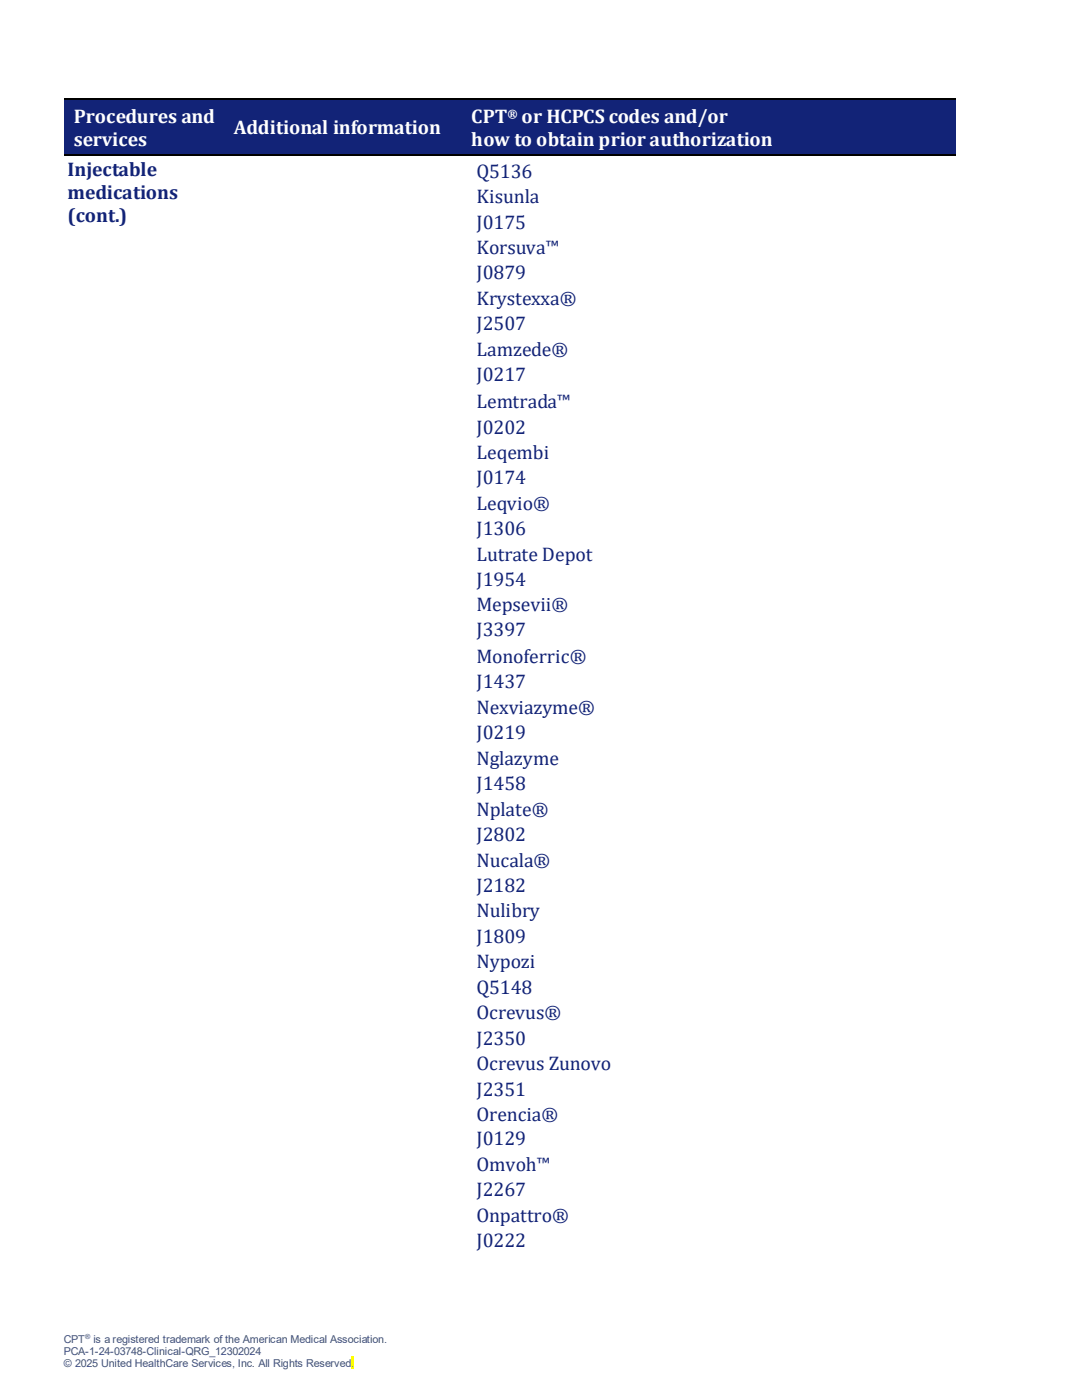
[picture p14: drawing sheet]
<svg xmlns="http://www.w3.org/2000/svg" width="216mm" height="279mm" viewBox="0 0 216 279" stroke-linecap="round" stroke-linejoin="round" font-family="sans-serif">
<defs><g id="words">
<g font-size="3.9" fill="#fff">
<text x="14.7" y="24.5">Procedures and</text>
<text x="14.7" y="29.1">services</text>
<text x="46.6" y="26.8">Additional information</text>
<text x="94" y="24.5">CPT</text>
<text x="94" y="29.1">how to obtain prior authorization</text>
<text x="104.1" y="24.5">or HCPCS codes and/or</text>
</g>
<g font-size="3.9" fill="#122377">
<text x="13.5" y="35.1">Injectable</text>
<text x="95.1" y="35.5">Q5136</text>
<text x="13.5" y="39.6">medications</text>
<text x="95.1" y="40.5">Kisunla</text>
<text x="13.5" y="44.2">(cont.)</text>
<text x="95.1" y="45.6">J0175</text>
<text x="95.1" y="50.7">Korsuva™</text>
<text x="95.1" y="55.8">J0879</text>
<text x="95.1" y="60.9">Krystexxa®</text>
<text x="95.1" y="65.9">J2507</text>
<text x="95.1" y="71">Lamzede®</text>
<text x="95.1" y="76.1">J0217</text>
<text x="95.1" y="81.4">Lemtrada™</text>
<text x="95.1" y="86.5">J0202</text>
<text x="95.1" y="91.6">Leqembi</text>
<text x="95.1" y="96.7">J0174</text>
<text x="95.1" y="101.8">Leqvio®</text>
<text x="95.1" y="106.9">J1306</text>
<text x="95.1" y="111.9">Lutrate Depot</text>
<text x="95.1" y="117">J1954</text>
<text x="95.1" y="121.9">Mepsevii®</text>
<text x="95.1" y="126.9">J3397</text>
<text x="95.1" y="132.3">Monoferric®</text>
<text x="95.1" y="137.4">J1437</text>
<text x="95.1" y="142.4">Nexviazyme®</text>
<text x="95.1" y="147.5">J0219</text>
<text x="95.1" y="152.6">Nglazyme</text>
<text x="95.1" y="157.7">J1458</text>
<text x="95.1" y="162.8">Nplate®</text>
<text x="95.1" y="167.8">J2802</text>
<text x="95.1" y="172.9">Nucala®</text>
<text x="95.1" y="178">J2182</text>
<text x="95.1" y="183.1">Nulibry</text>
<text x="95.1" y="188.2">J1809</text>
<text x="95.1" y="193.3">Nypozi</text>
<text x="95.1" y="198.3">Q5148</text>
<text x="95.1" y="203.4">Ocrevus®</text>
<text x="95.1" y="208.5">J2350</text>
<text x="95.1" y="213.6">Ocrevus Zunovo</text>
<text x="95.1" y="218.7">J2351</text>
<text x="95.1" y="223.7">Orencia®</text>
<text x="95.1" y="228.6">J0129</text>
<text x="95.1" y="233.7">Omvoh™</text>
<text x="95.1" y="238.7">J2267</text>
<text x="95.1" y="243.8">Onpattro®</text>
<text x="95.1" y="248.9">J0222</text>
</g>
<text font-size="2.4" fill="#fff" x="101.3" y="23.6">®</text>
<g font-size="2.2" fill="#44546a">
<text x="12.7" y="268">CPT</text>
<text x="18.7" y="268">is a registered trademark of the American Medical Association.</text>
<text x="12.7" y="270.4">PCA-1-24-03748-Clinical-QRG_12302024</text>
<text x="12.7" y="272.8">© 2025 United HealthCare Services, Inc. All Rights Reserved</text>
<text x="70.1" y="272.8">.</text>
</g>
<text font-size="1.4" fill="#44546a" x="17" y="267.2">®</text>
</g></defs>
<path d="M70.1 270.8h.6v2.4h-.6z" fill-rule="evenodd" fill="#ff0"/>
<g fill="#122377">
<path d="M12.7 20.1h31.9v10.7h-31.9z" fill-rule="evenodd"/>
<path d="M13.5 20.8h30.3v4.6h-30.3z" fill-rule="evenodd"/>
<path d="M13.5 25.4h30.3v4.6h-30.3z" fill-rule="evenodd"/>
<path d="M44.6 20.1h47.8v10.7h-47.8z" fill-rule="evenodd"/>
<path d="M45.4 23.1h46.2v4.6h-46.2z" fill-rule="evenodd"/>
<path d="M92.4 20.1h98.2v10.7h-98.2z" fill-rule="evenodd"/>
<path d="M93.2 20.8h96.6v4.6h-96.6z" fill-rule="evenodd"/>
<path d="M93.2 25.4h96.6v4.6h-96.6z" fill-rule="evenodd"/>
</g>
<path d="M12.7 19.8h31.9" fill="none" stroke="#000" stroke-width=".25"/>
<g fill="#122377">
<path d="M12.7 19.9h31.9v.9h-31.9z" fill-rule="evenodd"/>
<path d="M44.6 19.9h.3v.9h-.3z" fill-rule="evenodd"/>
</g>
<path d="M44.6 19.7h.3v.2h-.3z" fill-rule="evenodd" fill="#000"/>
<path d="M44.9 19.8h47.5" fill="none" stroke="#000" stroke-width=".25"/>
<g fill="#122377">
<path d="M44.9 19.9h47.5v.9h-47.5z" fill-rule="evenodd"/>
<path d="M92.4 19.9h.2v.9h-.2z" fill-rule="evenodd"/>
</g>
<path d="M92.4 19.7h.2v.2h-.2z" fill-rule="evenodd" fill="#000"/>
<path d="M92.6 19.8h98" fill="none" stroke="#000" stroke-width=".25"/>
<g fill="#122377">
<path d="M92.6 19.9h98v.9h-98z" fill-rule="evenodd"/>
<path d="M12.7 29.9h31.9v.7h-31.9z" fill-rule="evenodd"/>
<path d="M44.6 29.9h47.8v.7h-47.8z" fill-rule="evenodd"/>
<path d="M92.4 29.9h98.2v.7h-98.2z" fill-rule="evenodd"/>
</g>
<path d="M12.7 30.9h31.9M44.9 30.9h47.5M92.6 30.9h98" fill="none" stroke="#000" stroke-width=".25"/>
<g fill="#000">
<path d="M44.6 30.8h.3v.2h-.3z" fill-rule="evenodd"/>
<path d="M92.4 30.8h.2v.2h-.2z" fill-rule="evenodd"/>
</g>
<use href="#words"/>
</svg>
